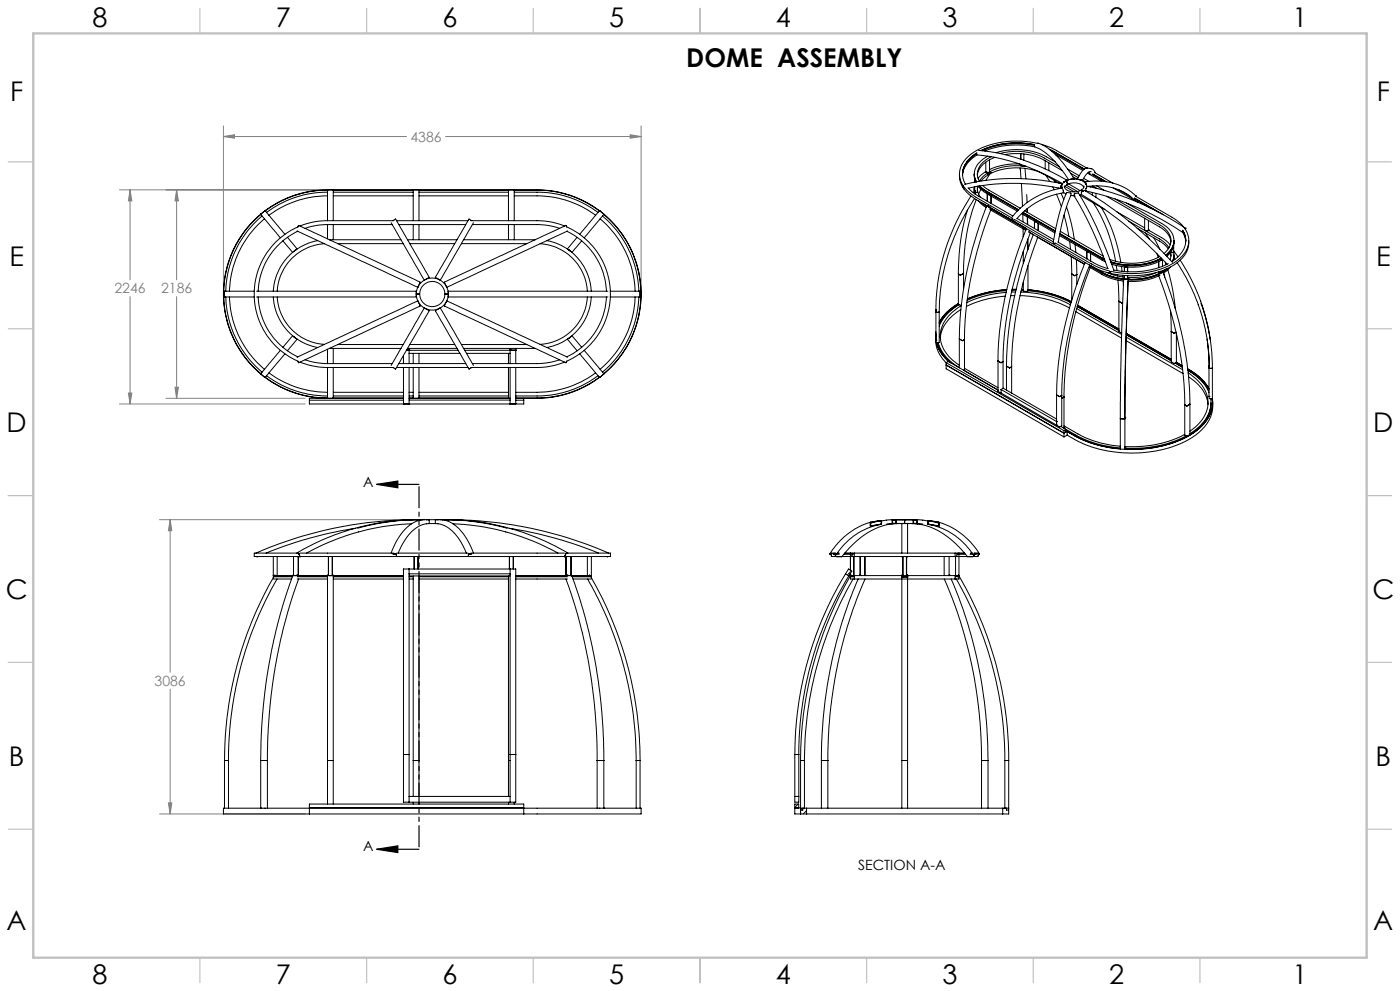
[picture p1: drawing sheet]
<svg xmlns="http://www.w3.org/2000/svg" width="420mm" height="297mm" viewBox="0 0 420 297" stroke-linecap="round" stroke-linejoin="round" font-family="sans-serif">
<defs><g id="words">
<g font-size="8.1">
<text x="27.8" y="8">8</text>
<text x="82.8" y="8">7</text>
<text x="132.8" y="8">6</text>
<text x="182.8" y="8">5</text>
<text x="232.8" y="8">4</text>
<text x="282.8" y="8">3</text>
<text x="332.8" y="8">2</text>
<text x="387.8" y="8">1</text>
<text x="3" y="30.4">F</text>
<text x="413" y="30.4">F</text>
<text x="2.8" y="79.6">E</text>
<text x="412.8" y="79.6">E</text>
<text x="2" y="129.6">D</text>
<text x="412" y="129.6">D</text>
<text x="1.7" y="179.6">C</text>
<text x="411.7" y="179.6">C</text>
<text x="2.7" y="229.6">B</text>
<text x="412.7" y="229.6">B</text>
<text x="2" y="278.9">A</text>
<text x="412" y="278.9">A</text>
<text x="27.8" y="295">8</text>
<text x="82.8" y="295">7</text>
<text x="132.8" y="295">6</text>
<text x="182.8" y="295">5</text>
<text x="232.8" y="295">4</text>
<text x="282.8" y="295">3</text>
<text x="332.8" y="295">2</text>
<text x="387.8" y="295">1</text>
</g>
<text font-size="7.8" x="205.9" y="20">DOME ASSEMBLY</text>
<g font-size="4.2" fill="#808080">
<text x="123.1" y="42.5">4386</text>
<text x="34.4" y="87.9">2246</text>
<text x="48.3" y="87.9">2186</text>
<text x="46.4" y="205.6">3086</text>
</g>
<g font-size="4.2">
<text x="109" y="145.8">A</text>
<text x="109" y="255.2">A</text>
<text x="257.4" y="260.7">SECTION A-A</text>
</g>
</g></defs>
<path d="M113 145.2h12.7M113 145.2l6.3-1v2zM113 254.5h12.7M113 254.5l6.3-1v2z" fill="none" stroke="#000" stroke-width=".35"/>
<g fill="none" stroke="#808080" stroke-width=".3">
<path d="M67 37.7v49.2M192.3 37.7v49.2M35.8 56.9h61.2M39 56.9l.5 3.3h-1zM39 56.9v27M53 56.9l.5 3.3h-1zM53 56.9v27M67 40.9l3.3-.5v1zM67 40.9h55M133.7 40.9h58.6M189.1 40.4l3.2 .5-3.2 .5zM39 88.9v32.2"/>
<path d="M53 88.9v30.5M38.5 117.8h1l-.5 3.3zM49.8 119.4h41.7M52.5 116.1h1l-.5 3.3zM35.8 121.1h55.7M47.9 155.7h75.8M51 155.7l.5 3.4h-1zM51 155.7v45.8M51 206.5v37.4M47.9 243.9h43.6M50.5 240.6h1l-.5 3.3z"/>
</g>
<path d="M125.7 145.2v109.3" fill="none" stroke="#000" stroke-width=".35" stroke-dasharray="6.3 1.3 1.3 1.3 1.3 1.3" stroke-dashoffset="-.7"/>
<g fill="none" stroke="#c0c0c0" stroke-width=".35">
<path d="M60 2.5v7.5M110 2.5v7.5M160 2.5v7.5M210 2.5v7.5M260 2.5v7.5M310 2.5v7.5M360 2.5v7.5M2.5 48.5h7.5M410 48.5h7.5M2.5 98.5h7.5M410 98.5h7.5M2.5 148.5h7.5"/>
<path d="M410 148.5h7.5M2.5 198.5h7.5M410 198.5h7.5M2.5 248.5h7.5M410 248.5h7.5M60 287v7.5M110 287v7.5M160 287v7.5M210 287v7.5M260 287v7.5M310 287v7.5M360 287v7.5"/>
</g>
<path d="M10 10h400v277h-400z" fill="none" stroke="#c0c0c0" stroke-width=".7"/>
<path d="M113 145.2l6.3-1v2zM113 254.5l6.3-1v2z" fill="#000"/>
<path d="M51 155.7l.5 3.4h-1zM50.5 240.6h1l-.5 3.3zM67 40.9l3.3-.5v1zM189.1 40.4l3.2 .5-3.2 .5zM53 56.9l.5 3.3h-1zM52.5 116.1h1l-.5 3.3zM39 56.9l.5 3.3h-1zM38.5 117.8h1l-.5 3.3z" fill="#808080"/>
<g fill="none" stroke="#000" stroke-width=".3">
<path d="M98.2 57v9.1M98.2 57a31 31 0 0 0-18.6 6.2M98.2 58.7a29.5 29.5 0 0 0-17.5 5.8M98.2 57.6a30.4 30.4 0 0 0-18.2 6.1M98.4 56.9l-.2 .1M99.9 56.9l.1 .1M100 57v9.1M100 57h24M100 57.6h24M100 58.7h24M124 57v9.1M124.1 56.9l-.1 .1"/>
<path d="M125.6 56.9l.1 .1M125.7 57v9.1M125.7 57h26.8M125.7 57.6h26.8M125.7 58.7h26.8M152.5 57v9.1M152.6 56.9l-.1 .1M154.2 56.9l.1 .1M154.3 57v9.1M154.3 57h6.8a31 31 0 0 1 18.7 6.2M154.3 58.7h6.8a29.5 29.5 0 0 1 17.6 5.8M154.3 57.6h6.8a30.2 30.2 0 0 1 18.3 6.1"/>
<path d="M287.8 52.2a8.5 8.5 0 0 0 5 7.6l34.6 20a26.4 26.4 0 0 0 25.1-.6 7.8 7.8 0 0 0 4.1-7.1M289 55.7l-.1 .4 .3 .6M289.2 56l.9 1.1 2.1 1.7 11.6 6.7M290.4 56.3l2.2 1.9 11.2 6.5M290.5 56.4l7.8-1.2 7.4-.2 6.9 .5 5.5 .9M291.3 58.7l-.9 1.5a61.7 61.7 0 0 0-9.6 32.7v9.1M292.3 56.5v.6l-.3 .6M292.3 56.6v.6M292.3 52.2l.2 1.3 .4 1-.4-.8-.2-1.4 .4 2.2M292.3 52.2h.1M292.3 56.4v.1M292.3 56.7v.5"/>
<path d="M292.3 56l.1 1.3M292.4 59.5l-1.9 2.9a62 62 0 0 0-8.7 31.2M292.4 53.6v.1M292.4 53.7l.1 .4M292.4 57.3l.1 .4M292.4 57.3h.1M292.4 53.6v1M292.4 56v1.3M292.5 57.8l.2 .5M292.5 57.9l.2 .3M292.5 58.1l.1 .1M292.6 57.7v.1"/>
<path d="M292.6 57.6v.1M292.6 57.7h.1M292.6 57.7l.2 .1M292.9 59.8l-1.9 5.6-1 4.9-.7 5.2-.2 6.4M293.1 46.4l5.9 .9 6.6 1.8 6.3 2.4 6.9 3.5-8.1-1.2-8.2-.3-7.3 .6-5.8 1.1M293.1 45.8a7.2 7.2 0 0 0-4.1 7.8l.6 1.6M293.1 46.1a7.9 7.9 0 0 0-4.4 6.2M293.1 45.9a7.9 7.9 0 0 0-4.4 6.3M293.1 46.4a8 8 0 0 0-4.3 6.1M293.2 56v-.2v1.8l-.6 .1M293.2 56.9l.3 1.1 .7 1.2M293.2 56.7l.2-.9 1.9 1.8 9.9 5.7"/>
<path d="M293.6 45.1l6.4 .9 6.6 1.8 6.3 2.5 7.2 3.7M293.7 55.8l1.6 1.3 10.1 5.9M293.9 55.7l1.9 1.6 9.7 5.6M293.9 55.7l1.9 1.5 9.8 5.7M294.3 56.7l-.7 1.5M294.3 54.3l1.5-1.5 3-1.5 3.4-.8 3.4-.2 3.3 .4 2.2 .6 2.2 1 4.4 2.6M294.9 55.6l1.8 1.4 9.4 5.4M295.7 51.5l.1 .1M295.7 51.4l-2.3 2M295.7 48.6v2.9M295.8 51.6h.1M295.9 51.6h.1"/>
<path d="M295.9 51.6v.2M296 51.5l-.2 .1M296.2 58.1v2.2M296.2 58.1l.5 .3M296.3 46.8l-.5 .3a5.4 5.4 0 0 0-3.1 6.9l.2 .5M296.9 47.9v3.6l-.5 .3-.5-.2M297 52.1l-1.3 1.9M297.1 51.6l.1 .1M297.1 51.5l.2 .3M297.2 51.7l-.9 .5M297.2 51.7h.1M297.3 51.8l-.9 .5-.2-.2"/>
<path d="M297.3 51.7l-.2 .3M297.3 58.7v2.3M297.4 47l-1.2 .6a4.9 4.9 0 0 0-2.4 6.7M298.5 47.2l-3 1.6a5.2 5.2 0 0 0-2.3 3.7M298.8 45.8l2.3-.6 2.5-.3 4.6 .2 4.2 1.1 4.1 2.3M300 46l4.3-.6 4.6 .4 3.7 1.2 5.2 3M301.4 46.4l4.5-.4 4.1 .7 2.8 1.1 5.9 3.3M305.9 49.1l-4.6 .3-2.1 .5-2.3 .9M306 50.3l.3 3.2M306 49.2v.2M306.1 49.2v.2M306.2 49.6h.1"/>
<path d="M306.2 46.1v1.6M306.2 49.3v.3M306.2 49.6l.9 .1M306.4 55l.3 6.8M307.1 49.7h.1M307.1 49.6v.1M307.1 49.6h.1M307.2 46.1v1.9M307.5 50.5l.3 3.1M307.9 49.9l-2-.2-4 .2-2.8 .6-2.7 1.3a6.8 6.8 0 0 0-2.6 2.5M308 58.3l.1 2.4M310.3 43.4h.1"/>
<path d="M310.4 44h.1M310.4 43.4l-5.5-.6-4.1 .3a21.3 21.3 0 0 0-6.5 2.1M310.4 43.6l-1.6-.3a25.8 25.8 0 0 0-14.2 1.9M310.4 43.4l-4.6-.5-5.4 .3a20.4 20.4 0 0 0-6 2M310.4 44l-3.8-.5h-3.4l-3.7 .5-4.1 1.3M310.4 44l2 .9 2.9 2.3 2.2 2.4 3.1 4.3M312.4 43.2l4.3 1.8 9.3 5.4M313.5 48.2v2.4M313.8 52.6l1.1 1.8M314.6 48.8v2.3M314.8 44.7l10.5 6M315 44.9l10.3 5.8"/>
<path d="M315.5 45.3l9.6 5.5M315.8 56l.5 .9M316.2 54l.4 .7M316.6 46.3l8.2 4.8M316.9 58.2l1.5 3.7M317.5 56.3l.1 .2M318.3 57.9l.8 1.9M318.3 55.8h.1M318.3 55.8v.6l.2-.3M318.5 55.8v.6M318.5 56.2l-.2 .2M318.7 55.2l-.4 .6"/>
<path d="M318.7 55.1l-.4 .7M319 57.5l.8 .6M319.2 54.6h-.1M319.3 55.7l.2 .8 .4 .3 1.3 .6 1.4 .1 1.7-.5M319.4 54.4l-.2 .2M319.5 55.9l2.8 1.6M319.6 54.3l-.9 .8-.2 .9M319.6 54.3l1.6-.6 2.4 .1 1.8 .8 .4 .5 .2 .9M319.6 54.3h.1M319.7 54.3l.5 .3v.7M319.9 55.5l3.4 1.9M320 57.7l-1 2.5-1.3 4.1-1.8 8.6"/>
<path d="M320 57.7h.1M320 57.7l1.2 .2 .1 .7M320 54.1h.1M320 54.1h-.1M320.1 54l-1 .6M320.1 54v.1M320.1 55.3l-.7 .9M320.1 55.3l1.2-.4h1.7l1.2 .3 .9 1M320.1 55.3h.1M320.3 50.7l3.4 2M320.6 55.1l3.5 2M321.2 51.9l2.3 1.3"/>
<path d="M321.3 58.6l-2.1 5.9-1.7 8.1M321.3 58.6l1 .1M321.3 58.6h.1M321.8 53.6v.1M321.8 53l1.4 .7M322.2 53.5l-1.2 .3M322.2 53.5h.1M322.2 53.5v.2M322.2 53.5l-.7 .2M322.2 53.5l-2.4-3.6-2.1-2.5-2.1-2-2-1.5a8.6 8.6 0 0 0-4.6-1.4l-1.8-.1a23.2 23.2 0 0 0-16.8 4.6 6.4 6.4 0 0 0-1.4 8.8M322.3 58.8l2.6 4.6 2.8 5.5 4.7 11.6M322.3 58.8h.1"/>
<path d="M323.2 53.7h.1M323.3 53.7l1.1 .2M323.5 57.8l-1.2 .3v.7M323.5 57.8h.1M323.5 57.9l2.9 4.9 2.5 5.1 2.9 6.7 2.4 6.5M323.7 53.8l.7 .1M324.3 57h.1M324.4 57l.5 .3M324.4 58.3l6 3.8 6.3 4.6 6.6 5.7 6.8 6.8M324.4 58.3v-.7l.9-.6 5.8 3.6 3.4 2.5 8.4 6.9 3.9 3.5 5 5.1M324.4 58.2l-.5 .3 7.5 4.3M324.4 58.3h.1"/>
<path d="M324.4 53.9l.1 .1M324.4 53.9h.1M324.4 53.9l.1 .2M324.8 54l.8 .5M325.1 53.4l1.6 1M325.2 55.7l-.2 .7-.7 .6M325.5 54.5l4.2-.2 3.7 .4 4.2 1.7 3.1 2.3M325.5 54.5h.1M325.5 54.6h.1M325.5 54.5l.3 .7M325.5 54.5v.3M325.8 57.3l7.3 1.9 8.1 3 7.3 3.6 6.3 3.8"/>
<path d="M325.8 57.2l-.1 .1M325.8 57.2v.1M325.8 55.2l.1 .1M326.1 55.9l-.1 .3M326.2 55.8l7.2 1.9 6.9 2.5 9.2 4.4 6.1 3.8M326.2 55.8l-.4 .7v.7M326.2 51.9l4.2 2.4M326.4 55.9l4.1-.2 3.9 .7a14.1 14.1 0 0 1 5.9 3.5M326.6 51.6l.2 .2M326.6 51.6l.5 .7M326.8 55.8l.4 .3M327.3 50.5l.5 .2 .7 1"/>
<path d="M327.4 51.5h-.5l-.8 .5-1.4 2.2M327.4 50.5l-1.5-.1-.5 .2-1 .9-1.2 2.2M327.6 52.2l3.7 2.2M327.7 57.7v.8M327.8 55.7l1.3 .8M327.8 52.2l4.1 2.3M328.4 51.7l5.5 3.2M328.5 51.7v.1M328.8 58v1.2M329 55.7l2.5 1.4M332 58.8l16.7 9.7a5.6 5.6 0 0 1 2.6 4M334 56.3l7.6 4.4"/>
<path d="M334.5 59.6l13.8 8a4.9 4.9 0 0 1 2.3 6.8l-1.4 1.5M335.7 56.9l3.5 2M340.3 59.3l8.7 5M340.3 59.6l4.8 2.7M340.7 58.7h.1M340.7 58.8l11.8 6.9 2.6 2.4M340.7 58.7l.1 .2M78.2 64.2l1.4-1.1 5.9 7.1M78.2 64.3l5.9 7M78.2 64.2v.1M78.2 64.2a31.2 31.2 0 0 0 0 47.9M78.2 64.3a31.1 31.1 0 0 0 0 47.7"/>
<path d="M78.6 64.7a30.5 30.5 0 0 0-10.9 22.6M79.3 65.6a29.6 29.6 0 0 0-10.5 21.7M79.5 63.1a31.5 31.5 0 0 1 18.7-6.2h62.9a30.9 30.9 0 0 1 18.7 6.2M84.9 72.2l2.9 3.5M86.2 71.1l2.9 3.5M88.1 75.4h.1M88.2 75.3l-.1 .1M88.9 74.8l-.7 .5M88.9 74.8l-.8 .6M89.3 68l.3-.4 36.4 17-.7 1.5-36.2-16.9M89.3 69.3a20.9 20.9 0 0 0-11.9 18M89.5 67.9a22 22 0 0 0-13.2 20.2 22 22 0 0 0 13.2 20.2"/>
<path d="M95.3 72.1a16.3 16.3 0 0 0-13.3 15.2M97.3 73.1a15 15 0 0 0-14.1 14.2M98.2 67.3v4.3M98.2 67.3l-3.2 .3-3.5 .8M98.2 66.1l-4.5 .5-3.7 1.1M98.2 67.3h19.5M98.2 66.1h20M98.8 71.9h21.5M100 67.3v4.6M101.3 73h19.7M117.8 66.1l.9-.4 10.1 17.4-1.5 .9-10-17.3M119 66.1h21.4"/>
<path d="M119.6 67.3h20.1M122.3 71.9h14.8M122.9 73h13.5M124 67.3v4.6M125.7 67.3v4.6M138.4 73h19.6M139.1 71.9h21.4M141.2 66.1h20.5l4 .5 3.7 1.1M141.6 66.1l-.9-.4-10.1 17.4 1.5 .9 9.9-17.3M141.7 67.3h19.9l2.8 .3 3.5 .8M152.5 67.3v4.6M154.3 67.3v4.6"/>
<path d="M162 73.1a15.1 15.1 0 0 1 14.2 14.2M164 72.1a16.3 16.3 0 0 1 13.4 15.2M169.9 67.9a22 22 0 0 1 13.2 20.2 22 22 0 0 1-13.2 20.2M170 68l-.2-.4-36.5 17 .7 1.5 36.3-16.9M170 69.3a20.8 20.8 0 0 1 11.9 18M170.5 74.8h.1M170.5 74.8l.1 .1M170.6 74.8l.7 .6M170.6 74.9l.6 .4M171.2 75.3v.1M173.1 71.1l-2.9 3.5M174.5 72.2l-2.9 3.5"/>
<path d="M180 65.6a29.6 29.6 0 0 1 10.5 21.7M180.8 64.7a30.6 30.6 0 0 1 10.8 22.6M181.1 64.3l-5.8 7M181.1 64.2v.1M181.1 64.2l-1.3-1.1-5.9 7.1M181.1 64.2a31.2 31.2 0 0 1 0 47.9M181.1 64.3a31.1 31.1 0 0 1 0 47.7M290.2 63l-1 3.8-1 5-.4 4.1-.3 6.2M293.4 60.1l2.4 2.1M294.3 60.6l1.7 1.2M295.1 61.1l.9 .6M295.9 61.6h.1"/>
<path d="M296 61.7l-2.8 7.9-3 11.3-1.8 10.3-.6 10.4M296 61.7h.1M296.2 61.7h.1M296.2 61.7l.5 .3M296.7 62h.1M296.9 62.4l11 6.3M296.9 62.8l10.8 6.2M297.2 63l-1.9 5.2-2.1 7-2.3 9.7-1.2 9.4-.4 7.4M303.6 65.5l.6 .6M303.6 65l2.5-2.6 3.8-2.9 3.6-1.8 2.4-.8 2.8-.5 .3 .6v.8l-3.8 .9-4.5 2.1-2.9 2.1-2.8 2.7M304.2 65.7l11.8 6.8M305.1 65.5l11 6.3"/>
<path d="M306.5 64l10 5.8M306.7 63.8l9.8 5.6M306.8 64.2l.1 2.3M306.9 68.6l.1 2.4M306.9 63.6l9.7 5.6M307 78.2h.1M307 75.4v2.8M307 78.2v.7M307.1 78.2h.1M307.4 63.2l9.3 5.3M307.9 68.5l-3.3 9.2-3 11-1.7 10-.5 9.5M308.1 62.6v1"/>
<path d="M308.2 65v2.3M308.2 62.5v1.1M308.3 65v2.3M308.3 71.8v3.1M308.4 71.6v3M308.4 79.7v7.2M308.9 69l-.3 .5 16.7 9.6M309.1 69.8l-3.3 9.3-2.4 8.8-1.8 10-.5 4.5-.2 6M309.1 69.8l.9 .5M310 70.3l-3.3 9.6-2.5 9.8-1.6 8.9-.4 4.7-.3 6.4M310.3 66.2v2.3M310.4 66.3l.5 .3"/>
<path d="M311.1 71l14.2 8.2M311.4 71.1l-3.5 10.1-2.7 11.2-.8 4.7-.7 6-.2 6.8M311.5 66.9v2.2M315.9 72.9l.1 .1M315.9 72.9l.2 .1M316 73h.1M316 73l.7 .1-.7-.1M316.5 72.8l11.9 6.8 4.4 1.6M317.4 72.6l11 6.3 4 1.6M317.8 70.6l13.8 7.9M317.9 70.2l13.5 7.8M317.9 70l12.7 7.3"/>
<path d="M317.9 70.1l12.7 7.2M318.1 69.3l12.9 7.5M319.2 64.4l1.4 6.4M320 62l1.5 5.2 .8 4.6M320.9 72.4l.3 2.4M321.3 76.9l.2 5.2M322.5 73.3l.3 2.4M322.9 77.8l.1 4.5M325.3 79.1v.1M325.5 78.6l-.2 .5M325.5 78.7l-3.1 8.5-3.1 11-1.7 10-.6 10.2M326 75.3v2.3"/>
<path d="M326.1 75.3l.5 .3M326.8 79.7l5.3 2.8 2.3 .8 2.7 .5M326.9 79.5l5.2 2.9 2.3 .7 2.7 .5-.8 23-.2 18.8M327.2 76v2.2M327.9 60.7l2.2 3.7 2.1 4.6 1 3 1.4 6.3M330.4 62.2l2.6 5 1.3 3.4 1.2 4.2 .7 3.8M330.6 77.3l.7 .4M334.9 79.6l.2 1.5M334.9 63.4l8.5 4.9M336.4 79.9l.2 1.4M337.9 60.9l10.6 6.1a5.6 5.6 0 0 1 3.5 6.4 6.5 6.5 0 0 1-2.3 3.1l.3-.2a5.2 5.2 0 0 0 2.2-4.2M338.6 66.3l9.5 5.4 1.5 1.1 1.1 1.5"/>
<path d="M341.1 68.4l7.2 4.1 1.1 .8 1.1 1.3M343.4 65.4v3.5l.5 .3 .6-.2M343.6 69.8l1.2 1.9M344.5 69h.1M344.5 68.9l.1 .1M344.5 66v2.9M344.6 69h.1M344.6 69l-.1 .2 .1-.2M344.6 69l4.8 2.8 1.7 1.6M346.1 71.3l1.8 3.4M347 75.9l.5 1.2M347.6 78.4v1.8"/>
<path d="M347.9 76.9l-3 1.3-4.2 .7-4.5-.3-3.2-.9M348.2 78.1h.1M348.3 78.1h.1M348.4 77.4l-3.7 1.4-3.5 .6-5-.2-3-.7M348.4 77.4l-3.1 1.3-3.8 .7h-4l-4.3-.9M348.5 77.5l-3.2 1.4-3.8 .7h-4l-4.2-.9M348.7 77.8l-.4 .3M348.7 77.8l-.5 .3M348.7 77.8h.1M348.8 77.8v2M348.8 77.7l-3.2 1.5-4.1 .8h-4l-4-.8M349.6 78.6l.2 .7"/>
<path d="M350.5 79l-.1 .1a25.3 25.3 0 0 1-16.3 1.8M351.1 75.8l.2 .9M351.2 71.8v1.3M351.3 75.6h.7M351.3 75.6l-.3 2.3M351.3 75.6h.1M352 75.7h.1M352 75.7l-.2 .1M352 75.6v.1M352 75.6h.1M352.1 75.2l1.3 1.8M352.1 73.6v2"/>
<path d="M352.1 75.6l.1 1.2-.4 1.4 .4-1.8M352.2 77.3l.3 .4M352.2 76.6l-.1 1.4M352.2 76.5l-.3 1.6M352.2 72.2a5.3 5.3 0 0 1-2.4 4.4M352.2 72.4a5.2 5.2 0 0 1-2.1 4.4M352.2 76.4h.1M353.1 78.7a56.7 56.7 0 0 1 9.7 31.7M354 78l3.1 5.1 3.1 7.1a56.9 56.9 0 0 1 2.9 11.6M354.8 69.6h.1M354.8 69.2l.6 1.2 .3 1.8M354.8 69.6l.6 1.2 .3 1.7"/>
<path d="M355.5 68.5a6.6 6.6 0 0 1-1.9 9.2 25 25 0 0 1-20.2 3.6h-.2M355.6 68.4h.1M355.6 68.4l-.1 .2M355.7 72.1l-.2-1.4-.7-1.7a6.3 6.3 0 0 1-2.2 8.6l-1.1 .8M67.3 87.3l.1 1.7h8.9M67.5 87.3h8.8M67.5 87.3h-.2M67.7 89a30.6 30.6 0 0 0 10.9 22.5M68.8 89a29.4 29.4 0 0 0 10.5 21.7M77 87.3h47.9v1.7h-47.9M77.4 89a20.9 20.9 0 0 0 11.9 18M82 89a16.3 16.3 0 0 0 13.3 15.1"/>
<path d="M83.2 89a15.1 15.1 0 0 0 14.1 14.2M124.9 88.1h1M124.9 88.1a4.8 4.8 0 0 0 4.8 4.8 4.8 4.8 0 0 0 4.8-4.8M124.9 88.1a4.8 4.8 0 0 1 4.8-4.8 4.8 4.8 0 0 1 4.8 4.8M125.9 88.1a3.8 3.8 0 0 0 3.8 3.8 3.8 3.8 0 0 0 3.8-3.8M125.9 88.1a3.8 3.8 0 0 1 3.8-3.8 3.8 3.8 0 0 1 3.8 3.8M133.5 88.1h1M176.2 89a15.2 15.2 0 0 1-14.2 14.2M177.4 89a16.3 16.3 0 0 1-13.4 15.1M181.9 89a20.9 20.9 0 0 1-11.9 18M182.4 87.3h-47.9v1.7h47.9M183.1 87.3h8.8"/>
<path d="M190.5 89a29.4 29.4 0 0 1-10.5 21.7M191.6 89a30.7 30.7 0 0 1-10.8 22.5M191.9 87.3h.1M192 87.3l-.1 1.7h-8.8M280.8 99.4v2.6M280.8 92.9l.1 .7M280.9 93.6h.1M281.7 93.6h-.7M281.8 93.6h-.1M281.8 93.6v9.1h-.8M281.8 97a15.1 15.1 0 0 1 5.9-5.7 14.3 14.3 0 0 0-5.9 6.4M287.5 82.1h.1"/>
<path d="M287.5 91.2h.1M287.5 90.9a15.2 15.2 0 0 0-5.7 5.6M287.5 91a15.4 15.4 0 0 0-5.7 5.7M287.5 82.1v9.1M287.5 91.2l.6 .3 .3-.1M287.5 82.1l.6 .3M288.1 82.4h.1M288.3 92.8a11.5 11.5 0 0 0-6.2 8.4M288.4 91.6a10.9 10.9 0 0 0-6.3 9.8 11.3 11.3 0 0 0 5.7 8.1M289 81.9h.1M289 81.9l-.8 .5M289.1 81.9v4.9"/>
<path d="M301.6 88.7a33.4 33.4 0 0 0-11.7 3.2M301.8 87.6a33 33 0 0 0-11.7 3.1M301.9 87.1a36 36 0 0 0-11.8 2.9M302 86.9a35 35 0 0 0-11.8 2.7M302 86.8a37.2 37.2 0 0 0-11.8 2.8M303.6 86.7h1.2M304.4 88.6h-1.2M304.7 87.5h-1.2M304.8 87h-1.2M306 88.6a33.2 33.2 0 0 1 14.9 3.7M306.2 87.5a32.6 32.6 0 0 1 14.9 3.9M306.4 87l.6 .1"/>
<path d="M306.5 86.7h.5h-.6M307 84.5v2.7l1.3 .1 .1-.4M308.4 87.1a33.7 33.7 0 0 1 12.9 3.6l-.3-.1M308.4 86.9h.1M308.4 86.9a33.3 33.3 0 0 1 13 3.5M308.4 86.9a33 33 0 0 1 13 3.5M321.5 82.1h.1M321.5 82.1v7.9M321.5 82.1l.9 .5M322.4 82.6h.1M322.8 93.4l13.6 7.9M323 92.5l13.5 7.7"/>
<path d="M323 82.3h.1M323 82.3v3M323 82.3l-.5 .3M323.2 91.8l12.5 7.3M326.8 80l5.3 3 2.3 .7 2.7 .5M327.1 80.2l-3.9 11.5-2.3 9.7-1.4 10.1-.3 7.5M332.1 81.7l1.8 .7 3.4 .7M332.8 81.9h.1M333 81.5l-.2 .3M333 81.5h.1M333 81.5l-.1 .3M333.1 81.5h-.1"/>
<path d="M333.4 81.4l-.4 .1M335.2 82.3l.1 .4M335.4 84l.3 6.3M335.7 90.3l.9 .5 .2-.1M335.7 90.3h.1M335.7 99.3v.1M335.7 90.3v9M335.7 99.4l.8 .4M335.7 98.6l-12.4-7.1 12.4 7.2M336.8 82.5v.5M336.9 84.2l.1 1.2M337.1 83.4h-1.5l-3.2-1-5.5-3-3.3 9.2-2.6 9.5-1.7 9.3-.6 5.2-.2 5.9"/>
<path d="M337.1 83.5h.1M337.2 83.4l-.1 .1M337.3 83.6h.9M337.3 82.5l-.1 1M337.9 99.9l13.5 7.8-13.5-7.8M338.1 80h-.8v1.4M338.2 83.5h.3M338.3 83.3h.1M338.3 80v1.5M338.3 82.6v.7M338.3 83.3l.1 .2M338.4 83.5h.1"/>
<path d="M338.5 84.3l-.7 17.5-.3 23.3M338.5 83.5l-.1 .1M338.5 83.5h.1M346.9 81.7l-3.8 1.2-4.8 .2M347.6 82.7l3.6 10.6 2.2 9 1.4 8.2 .4 4.6 .2 6.2M347.6 81.6h.1M347.7 81.5l.1 .1M347.8 81.6h.1M347.8 81.6h-.1M347.9 81.5l-.2 .1M348 82.5l-2.1 .9-2.2 .6-2.5 .3h-2.8M348.2 81.7l-1.8 .8-3 .9-2.5 .3h-2.8"/>
<path d="M348.3 81.7h.1M348.7 81.4l-.5 .3-.3-.1M348.7 81.5l-.4 .2M348.8 81.1l-.1 .3M348.8 81.4v.1M348.9 81.7l3.8 11.3 2.1 8.4 1.6 10.3 .6 9.4M349.1 81.8l.4 1.3M349.8 80.7l-1 .7M350 80.6l-2.2 1.4-3.1 1.1-3.5 .6h-2.8l-.7 19.9-.3 21.9M350.3 80.9l1.2 4.6 1.1 7M350.4 80.4l-2.1 1.5-2.7 1.2-2.8 .6-4.4 .2M351.1 80l-2.1 1.9"/>
<path d="M351.1 93l.3 6.3M351.4 99.3v9.1l.8 .5 .7-.3M351.4 99.3v.1M351.4 99.4l.8 .5 .6-.3M352.9 100v8.6M360.3 90.9a56.9 56.9 0 0 1 3.4 19.4M78.2 112v.1M79.5 113.1a31.2 31.2 0 0 0 18.7 6.3M79.6 113.1a31.5 31.5 0 0 0 18.6 6.2M80 112.6a30.8 30.8 0 0 0 18.2 6.1M80.7 111.7a29.3 29.3 0 0 0 17.5 5.9M84.1 105l-5.9 7"/>
<path d="M85.5 106l-6 7.1-1.3-1M87.8 100.6l-2.9 3.5M88.1 100.9h.1M88.1 100.9l.8 .6M89.1 107.1l36.2-16.9 .7 1.4-36.4 17.1-.3-.5M89.1 101.6l-2.9 3.5M90 108.5l3.1 1 2.9 .5 2.2 .1M91.5 107.8l3 .8 3.7 .4M92.8 119.9h28.2M98.2 104.7v4.3M98.2 110.1v9.2M98.2 119.3l.2 .1"/>
<path d="M98.2 109h19.5M98.2 110.1h20M98.8 104.4h21.5M100 104.4v4.6M100 110.1v9.2M100 119.3l-.1 .1M100 119.3h21M100 118.7h21M100 117.6h21M101.3 103.3h19.7M117.3 109.5l10-17.2 1.4 .8-10 17.5-.9-.5M119 110.1h21.4"/>
<path d="M119.6 109h20.1M121 106.6v2.4M121 110.1l.1 11M121 119.4h-28.2v1.7h64.3v-1.7M121.9 105h15.5M122 104.9h.7M122.3 104.4h14.8M122.7 104.9h.1M122.7 104.4v.5M122.7 104.9v.1M122.7 105.9v3.1M122.7 110.1v10.9"/>
<path d="M122.7 104.4v1.5M122.7 119.9h30.3M122.7 119.4h30.3M122.7 105.9h15.3M122.7 119.3h1.3M122.7 118.7h1.3M122.7 117.6h1.3M122.9 103.3h13.5M124 105.9v3.1M124 110.1v9.2M124 119.3l.1 .1M125.7 105.9v3.1"/>
<path d="M125.7 110.1v9.2M125.7 119.3l-.1 .1M125.7 119.3h26.8M125.7 118.7h26.8M125.7 117.6h26.8M138.4 103.3h19.6M139.1 104.4h21.4M139.9 105.9h13.1M142 109.5l-9.9-17.2-1.5 .8 10.1 17.5 .9-.5M152.5 105.9v3.1M152.5 110.1v9.2M152.5 119.3l.1 .1"/>
<path d="M153 104.9l.1 .1M153 105.9v3.1M153 110.1v10.9M153 104.4v1.5M153.1 104.9h.1M153.1 104.9h1.6M153.1 104.4v.5M154.7 104.9h.1M154.7 104.4v.5M154.7 104.9l-15.3 .1M154.7 104.9v4.1M154.7 110.1v11"/>
<path d="M154.7 119.9h2.4M167.9 107.8l-3 .8-3.3 .4h-19.9M169.4 108.5l-3.1 1-4.6 .6h-20.5M170.2 101.6l2.9 3.5M170.3 107.1l-36.3-16.9-.7 1.5 36.5 17 .2-.5M171.3 100.9l-.8 .6M171.3 100.9h.1M171.6 100.6l2.9 3.5M173.9 106l5.9 7.1 1.3-1M175.3 105l5.8 7M178.7 111.7a29.1 29.1 0 0 1-17.6 5.9h-6.4M179.4 112.6a30.8 30.8 0 0 1-18.3 6.1h-6.4"/>
<path d="M179.8 113.1a31.3 31.3 0 0 1-18.7 6.2h-6.4M179.8 113.1a31 31 0 0 1-18.7 6.3h-6.4M181.1 112v.1M280.7 100.7v1.1a9.8 9.8 0 0 0 3.1 7M280.8 102l.2 .7M280.8 102h.1M280.8 100v1.4M280.8 100.4l-.1 .5M280.9 102.7a11.7 11.7 0 0 0 3.8 5.7M281 102.7a11.3 11.3 0 0 0 3.9 5.8M281.4 102.7a11.2 11.2 0 0 0 3.9 6.1M281.4 102.7a13.2 13.2 0 0 0 6.4 7.5"/>
<path d="M283.8 108.7v1.8l35.4 20.4M283.8 108.7l35.4 20.4M283.8 109.4l35.4 20.4M283.8 108.7l.7-.4 14.9 8.6M287.8 101.6h.1M287.8 101.6v8.6M287.8 101.6l.9 .5M288.7 102.1h.1M289.3 101.8l-.5 .3M289.3 101.7v.1M289.3 101.7v9.1l-.2 .2M289.3 110.4l10.1 5.8"/>
<path d="M299.4 108.2l.8 .5 .7-.3M299.4 108.2h.1M299.4 108.2v9.1l.9 .5M300.3 117.8l16.7 9.6M300.3 116.7v1.1M300.3 116.7l16.7 9.6M300.3 116.7l.7-.4 16 9.3M300.9 108.4h.1M300.9 108.4v7.9M302 109.7h.1M301.9 109.7h.1M301.9 109.7v7.2"/>
<path d="M302 109.7l.8 .5M302.8 110.2h.1M303.5 109.9l-.6 .3M303.5 109.9h.1M303.5 109.9v7.9M317 118.4l.9 .5 .6-.4M317 118.4v9M318.5 118.5h.1M318.5 118.5v9.1l-.6 .3-.9-.5M318.5 119.3h.1M319.2 119l-.6 .3M319.2 119v9.1"/>
<path d="M337.8 102.1l17.1 9.9M337.9 101l16.9 9.8M337.9 100.3l13.5 7.8M352.6 108.8l2.1 1.2M352.9 108.6l1.7 1M352.9 108.5l1.7 1.1M356.3 110.5a15.8 15.8 0 0 1 6.4 6M356.3 110.6a15.3 15.3 0 0 1 6.4 6M356.4 111.8a10.5 10.5 0 0 1 5.9 10.3 11.5 11.5 0 0 1-5.3 7.1M356.6 113a11.3 11.3 0 0 1 5.8 8.2M362.1 101.6l.7 8.8M362.7 118.8l.1 .7 .8-.1"/>
<path d="M362.7 118.8h.1M362.7 117a15.3 15.3 0 0 0-6.3-6 14 14 0 0 1 6.3 6.7M362.7 109.7v9.1M362.8 110.4h.1M363.2 119.5a10.3 10.3 0 0 1-5.2 9.8l-1 .7M363.6 119.4l.1 1.5M363.6 119.4a10.5 10.5 0 0 1-5.2 10.1 34.5 34.5 0 0 1-21 5.1M363.6 110.4h-.7M363.7 110.3l-.1 .1M363.7 119.4h-.1M363.7 119.4a10.4 10.4 0 0 1-4.9 9.8 34.2 34.2 0 0 1-21.4 5.5M363.7 110.3v9.1"/>
<path d="M122.7 121v.1M153 121h.1M153 121v.1M317 127.4h.1M317 126.3h.1M318.2 127.8l1.6 .9M319.2 128.1h.1M319.2 128.1l-.3 .1 3.8 2.2a32.9 32.9 0 0 0 13.4 3.8M319.2 127.6l4.2 2.4a32.2 32.2 0 0 0 12.7 3.7M319.2 129.1v1.8M319.8 128.7l-.6 .4M319.8 128.7v.7l-.6 .4"/>
<path d="M320.1 129.3l2.3 1.3a33.1 33.1 0 0 0 13.7 3.9M320.1 129.3l-.3-.2 3.7 2M320.1 129.3l-.9 .5M320.1 129.3v1.1M320.1 130.4l-.9 .5M322.4 130.6a33 33 0 0 0 13.7 3.9M336.1 125.5h.1M336.1 134.5l1.3 .2M336.1 125.4l.1 .1M336.1 125.5v9M336.2 125.5l1.2 .1M337.4 134.6v.1"/>
<path d="M337.4 125.5v.1M337.5 125.1h.1M337.5 134.2h.1M337.5 125.1v9.1M337.5 125.1l-.1 .4M337.5 134.2l-.1 .4M355.4 121.3l.1 .1M355.4 121.3h.1M355.4 130.2a34.1 34.1 0 0 1-17.9 3.6M355.5 121.4l.5 .3M355.8 130.6a35.8 35.8 0 0 1-18.3 3.7M356 121.7h.1"/>
<path d="M356.9 121.2l-.8 .5M357 121.1l-.1 .1M357 121.1v9.1l-.9 .5-.7-.3v-9.1M363.3 120.7a11.2 11.2 0 0 1-6.1 9.5l-1.6 .9M363.8 120.7v1.1a11.9 11.9 0 0 1-6.6 9.6 38 38 0 0 1-33 1.2l-4.1-2.2M106.3 158.4a117.5 117.5 0 0 0-26.5 7.4M123.5 157a70.7 70.7 0 0 0-31.5 8.8M124.9 155.7a120.7 120.7 0 0 0-48.1 10.1M124.9 155.7h.1M125 155.7h.4M125.4 155.7a72.2 72.2 0 0 0-36.4 10.1M125.4 155.7h.6"/>
<path d="M126 155.7a73.2 73.2 0 0 0-18.7 2.6M126 155.7v.2M126 155.7h1.4M127.4 155.7l-.8 .1a11.2 11.2 0 0 0-7.8 6.7l-1.5 3.3M127.4 155.7h1.3M128.7 156.9a9.7 9.7 0 0 0-7.8 5.8l-1.4 3.1M128.7 155.7l-.8 .1M128.7 155.7v1.2M128.7 155.7h2M128.7 156.9h2M130.7 156.9a9.3 9.3 0 0 1 7.3 5.2l1.9 3.7M130.7 155.7v1.2"/>
<path d="M130.7 155.7l.8 .1M130.7 155.7h1.3M132 155.7a9.7 9.7 0 0 1 7.7 5.4l2.4 4.7M132 155.7h1.4M133.4 155.7l-.1 .2M133.4 155.7a71.2 71.2 0 0 1 18.7 2.6M133.4 155.7h.6M134 155.7a72.2 72.2 0 0 1 36.4 10.1M134 155.7h.4M134.4 155.7h.1M134.5 155.7h.1M134.5 155.7a120.7 120.7 0 0 1 48.1 10.1"/>
<path d="M135.9 157a70.6 70.6 0 0 1 31.5 8.8M153.1 158.4a118.9 118.9 0 0 1 26.5 7.4M261.2 156.5a22.1 22.1 0 0 0-12.3 9.5M261.2 157.6h.1M261.2 156.5l3.2-.5 .1 1.1-.2 .1M261.2 156.5l-.1 .1v1.1l3.2-.5M261.2 156.6v1M264.3 157.2a20.3 20.3 0 0 0-13.7 9.4M264.3 157.1l-3.1 .5M264.3 157.1h.1M264.3 156.1h.1M264.3 156.1l-3.1 .5"/>
<path d="M264.3 156.1l-3.1 .7M264.3 156.1v1M267.7 155.7l-3.2 .4M267.7 156.8h.1M267.7 155.7v1.2M267.7 155.8v.1M267.7 156.9l-1.7 .2M267.7 155.7h7.4M267.7 155.9v.9M267.7 156.8h1M267.7 155.8h1M268.6 155.7v.1"/>
<path d="M268.6 156.8v.1M268.6 156.9h-.9M268.6 156.9h5.6M268.7 155.9h-1M268.7 155.9v.9M268.9 155.7l-.2 .2M269.3 156.9a20.6 20.6 0 0 0-14.9 7.8l-1.8 2.2-1.6-.1M269.7 156.9h-.1M270.5 156.9v8.9M270.8 155.7l-.1 .1M271.4 155.7v1.1M271.4 155.8v.1"/>
<path d="M272.3 156.9v8.9M273.5 156.9a20.7 20.7 0 0 1 15.1 8.1l1.7 1.9 1.5-.1M273.9 155.8h-5v1.1l-.2-.1M273.9 155.7l.1 .2M273.9 155.9l.1 .9M273.9 155.9h.1M274 155.9h1.2M274 156.8h1.1M274 155.8h1.1M274 155.9v.9M274.2 155.7v.1M274.2 156.8v.1"/>
<path d="M274.2 156.9h.9M275.1 155.7l3.2 .4M275.1 155.7v1.2M275.1 156.8h.1M275.1 155.8v.1M275.1 156.9l1.7 .2M275.1 155.9v.9M278.5 157.2a20.3 20.3 0 0 1 13.7 9.4M278.5 156.1l3.1 .5M278.5 156.1h.1M278.5 157.1h.1M278.5 156.1l3.1 .7"/>
<path d="M278.5 157.1h-.1M278.5 156.1v1M279.4 156.1v.1M281.6 156.5l.2 .1-.1 1.1-3.2-.5M281.6 156.5l-3.3-.5 .2 1.2M281.6 156.6v1l-3.1-.5M281.6 156.5a21.7 21.7 0 0 1 12.3 9.5M77.1 166.8h.2M77.1 166.8h.1M82 166.8v5.8h5.8l-2.5 7.2-2 7.3-2.8 13.3-1.7 13.7-.6 13.8M82 172.5h.1M82 173.1a110.1 110.1 0 0 0-14.7 54.8"/>
<path d="M82 173.5h5.5M82 172.5h6.1M82.3 172.6l-.2 .3M82.3 172.5h.4M83.1 173.5a108.3 108.3 0 0 0-14.6 54.4M83.1 166.8v5.7M87.7 172.9h-5.7v.2M88.1 172.4l-.3 .1M88.1 166.8v5.7M88.1 172.5h.1M88.1 172.5h.8M89 172.4l.4 .1"/>
<path d="M89.1 172.9h9.1M89.1 173.5h9.1M89.1 172.6h9.1M89.1 172.5h9.1M89.3 166.8l.7 .1M89.3 165.8h.3l.4 1M89.3 166.8h.1M89.3 166.8h.7M89.4 165.9h.2M89.5 172.6v.1M89.5 165.8h-13.2v1h106.8v-1h-13.2M89.5 166.9v5.6"/>
<path d="M89.6 173.5l-2.7 7.9-2 7.3-2.3 11.3-1.8 13.6-.4 6.9-.2 7.4M89.6 165.9h.1M89.6 165.9l.3 .7M90 166.8h.1M90 165.8h28.2M90 166.8v.1M90.2 166.8l-.2 .1M98.2 172.6v55.3M98.2 172.5h22.8M98.2 172.6h.1M98.5 166.8v5.6l-.3 .1M99.7 166.8v5.6l.3 .1"/>
<path d="M99.9 172.6h21.1M100 172.6v55.3M100 172.9h21M100 173.5h21M117.8 166h.8M118.6 166l.4 .4M118.6 166h.1M118.6 166l.3 .4M119 165.8h21.4M122.7 170.5v55.6M122.7 172h30.3M122.7 172.6h30.3"/>
<path d="M122.7 172.9h1.3M122.7 173.5h1.3M124 172.6v55.3M124.2 166.8v3.7M125.4 166.8v3.7M125.7 172.6v55.3M125.7 172.9h26.8M125.7 173.5h26.8M140.7 166h.1M140.7 166l-.2 .4M140.8 166l-.4 .4M141.2 165.8h28.2"/>
<path d="M141.6 166h-.9M152.5 172.6v55.3M152.8 166.8v3.7M153.1 170.5l-.1 55.6M154 166.8v3.7M154.7 172.6h15.5M154.7 172.5h15.5M154.7 172.9h15.5M154.7 173.5h15.5M169.2 166.8l.1 .1M169.3 166.8l.1 .1M169.4 166.8h.1"/>
<path d="M169.4 166.8h.6M169.8 173.5l3.4 10.5 1.7 6.4 1.7 8.5 1 5.7 .9 8.8 .5 6.9 .1 7.6M169.8 165.9l-.4 .9M169.8 165.9h.2M169.8 165.9l-.3 .7M169.8 166.9v5.6M169.9 166.9v5.6M169.9 172.6l-.1 .1M170 165.8l-.2 .1M170 166.8h.1M170.1 166.8l-.7 .1M170.4 172.4l-.4 .1"/>
<path d="M170.5 172.5h.8M171.3 172.5h.1M171.3 172.5h6.1M171.3 166.8v5.7M171.3 172.4h.1M171.4 172.4h.1M171.5 172.4v.1M171.7 172.9h5.7v.2M171.9 173.5h5.5M176.2 166.8v5.7M176.3 173.5a109.3 109.3 0 0 1 14.6 54.4M176.7 172.5h.3"/>
<path d="M177.1 172.6l.1 .3M177.4 173.1a110.1 110.1 0 0 1 14.6 54.8M177.4 172.5h.1M177.4 166.8v5.8h-5.8l2 5.8 2.1 7.3 2 8.4 1.1 5.7 1.8 13.7 .4 7.9 .2 6.5M182 166.8h.3M182.3 166.8h.1M248.9 166h.1M249 166l.4 .4M249.4 165.8h1.2h-.6v.3h.6v.7h-1.2zM250.6 166.8h1.9M250.9 166.1h.9M251.1 165.8h.6"/>
<path d="M251.2 165.8h.5M252.6 166.8h3.7M253.1 166.1h2M253.4 165.8h1.7M253.6 172a104.7 104.7 0 0 0-15.2 54.1M254.6 170.5l1 .7-1 1.4-1-.6zM255.1 172.6a110 110 0 0 0-14.9 55.3M255.1 172.6v-.8a102.8 102.8 0 0 0-15.5 54.3M255.1 172.6h.6v.3h-.6v.6h1.2M255.1 165.8h.6v.3h-.6M255.1 165.8h1.2M255.1 165.8h.1"/>
<path d="M255.1 166.1v4.8M255.4 171.1l-1.2 1.2M255.9 173.5a109.3 109.3 0 0 0-14.6 54.4M256.2 166.8v5.7M256.3 165.8l-1 1M256.3 166.8h30.2M256.3 165.8h30.2M256.3 172.5h-1.1l.1-.1 .9 .5M256.3 172.5h30.2M256.3 173.5h30.2M256.3 165.8v1M256.3 172.5v1"/>
<path d="M257.5 173.5l-.1 .2a137.4 137.4 0 0 0-11 54.2M258 172.4l-.1 .1M258 172.4l.2 .1M258 172.4h.1M258 172.4h.2M258.1 166.8l-.1 5.6M259.5 166.8v5.7M259.5 173.5l-.7 1.7a134.9 134.9 0 0 0-10.4 52.7M270.5 166.8l.3 .1M270.5 166.8h.1M270.5 172.9h1.8M270.5 173.5v54.4"/>
<path d="M270.5 172.8v.4M270.6 172.4h.1M270.6 172.9h.1M270.6 172.9h1.6M270.6 172.4h.2M270.6 172.4v.1M270.6 172.8v.1M270.8 172.4l-.3 .1M270.8 166.8v5.7M270.9 166.8v5.7M271.9 166.8v5.7M272 172.4l.3 .1"/>
<path d="M272 166.8v5.7M272 172.4h.2M272.2 172.9h.1M272.2 172.4h.1M272.2 172.4v.1M272.2 172.8v.1M272.3 166.8l-.3 .1M272.3 166.8h.1M272.3 173.5v54.4M272.3 172.8v.4M283.2 166.8v5.7M283.3 173.5l.3 .7a135.1 135.1 0 0 1 10.9 53.7"/>
<path d="M284.7 172.4h.1M284.7 166.8l.1 5.6M284.8 172.4h.1M284.8 172.4l.1 .1M285.4 173.5l.2 .6a137.3 137.3 0 0 1 10.8 53.8M286.5 166.8h3.7M286.5 172.5h1.2M286.5 165.8h1.2M286.5 165.8v1M286.5 172.5v1M286.7 166.8v5.7M286.9 173.5a108.3 108.3 0 0 1 14.5 54.4"/>
<path d="M287.4 166.1l-.7 .7M287.7 172.5l-.2-.1-.9 .5M287.7 172.6a109.5 109.5 0 0 1 14.9 55.3M287.7 165.8h1.7M287.7 165.8h1.6M287.7 166.1h2M287.7 172.6h-.6v.3h.6v.6h-1.2M287.7 165.8h-.6v.3h.6M287.7 165.8h.1M287.7 166.1v6.5M290.3 166.8h1.9M291 166.1h.9"/>
<path d="M291.1 165.8h.6M291.1 165.8h.5M292.2 165.8h1.2v1h-1.2v-.7h.6v-.3zM293.8 166l-.4 .4M293.9 166h-.1M67.3 227.9h.2M67.3 227.9v14.3M67.5 227.9h.9M68.4 227.9h.1M68.5 227.9v14.3M78.2 227.9h.1M78.2 227.9v14.3"/>
<path d="M78.2 227.9h2M80.2 227.9h.1M80.2 227.9v14.3M98.2 227.9h.2M98.2 227.9v13.1M98.4 227.9h1.5M99.9 227.9h.1M100 227.9v13.1M121 226.1v-55.6h33.7v55.6M121 226.1h1.7M121 226.1v14.3h33.7v-14.3M122.7 226.1h.1"/>
<path d="M122.7 226.1v14.3M122.7 238.7h30.3M124 227.9h.1M124 227.9v10.8M124.1 227.9h1.5M125.6 227.9h.1M125.7 227.9v10.8M152.5 227.9h.1M152.5 227.9v10.8M152.6 227.9h.4M153 226.1h.1M153 226.1l.1 14.3"/>
<path d="M153.1 226.1h1.6M154.7 226.1h.1M179.1 227.9h.1M179.1 227.9v14.3M179.2 227.9h2M181.1 227.9h.1M181.2 227.9v14.3M190.9 227.9h1M190.9 227.9v14.3M191.9 227.9h.1M192 227.9v14.3M238.4 226.1h.1"/>
<path d="M238.4 226.1v14.3h1.2v-14.3M238.4 238.7h1.2M238.5 226.1h1M239.5 226.1h.1M240.2 227.9h1.1M240.2 227.9v16M241.3 227.9h.1M241.3 227.9v14.3M246.4 227.9h.1M246.4 227.9h.8M246.4 227.9v14.3M247.2 227.9h.1"/>
<path d="M247.3 227.9h1M248.3 227.9h.1M248.4 227.9v14.3M270.5 227.9h.1M270.5 227.9v14.3M270.6 227.9h1.7M272.3 227.9v14.3M294.5 227.9h.1M294.5 227.9h1M294.5 227.9v14.3M295.5 227.9h.1M295.6 227.9h.8"/>
<path d="M296.4 227.9h.1M296.4 227.9v14.3M301.4 227.9h.2M301.4 227.9v14.3M301.6 227.9h.9M302.5 227.9h.1M302.6 227.9v16h-1.8M78.2 242.2h14.6M78.2 242.2h.1M78.2 242.2h-11.2v1.7h25.8M92.8 243.9v-2.9h64.3v2.9M92.8 242.1h64.3"/>
<path d="M124 240.4v.6M125.7 240.4v.6M152.5 240.4v.6M154.3 240.4v.6M157.1 242.2h24M181.1 242.2h.1M181.1 242.2h11.2v1.7h-99.5M238.4 242.1h1.8M239.4 241l-1 1M239.6 242.1v-1.1h-1.2v2.9h3.6M240.2 242.2h1.8M240.2 242.2v.6h.6v-.6"/>
<path d="M242 242.2h58.8M242 243.9h58.8M242 243l-1 .9M242 242.2v1.7M300.8 242.2h1.8M300.8 242.2v1.7M301.1 242.2l-.3 .3M301.9 242.2v.6h.6v-.6"/>
</g>
<use href="#words"/>
</svg>
